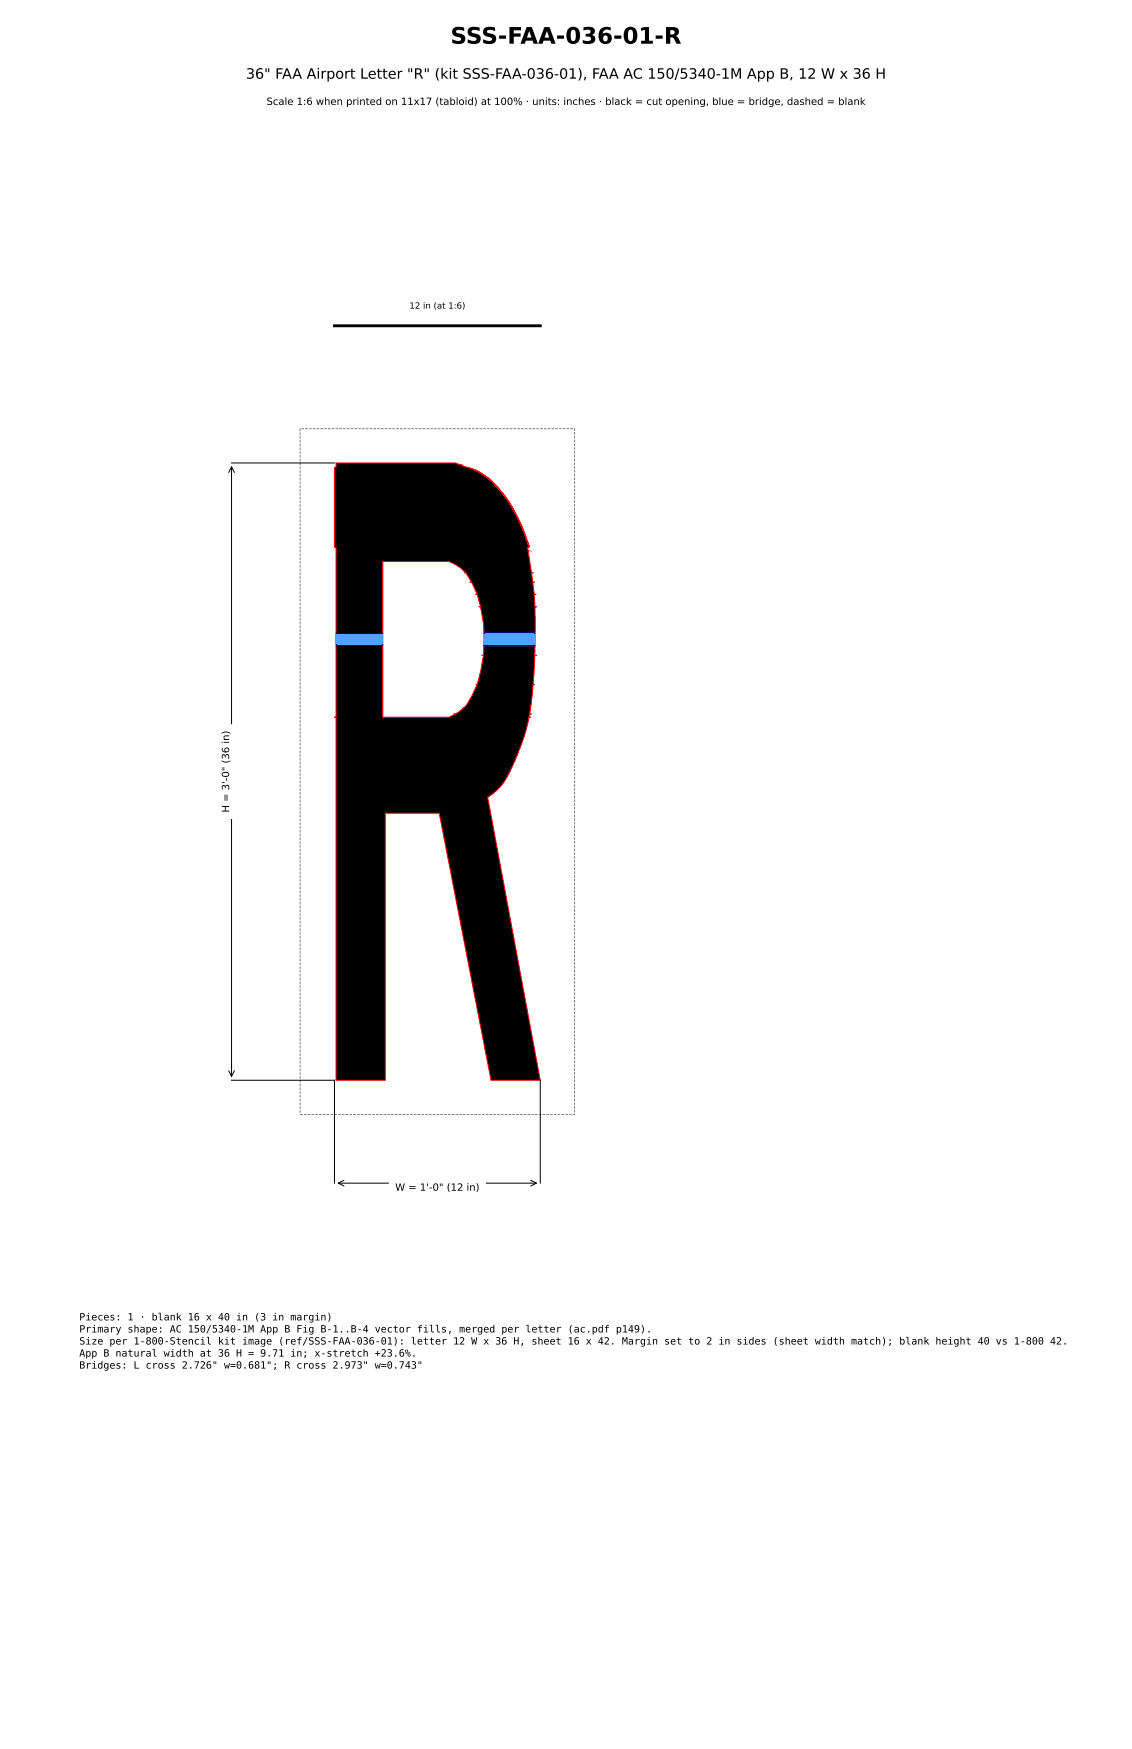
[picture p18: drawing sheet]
<svg xmlns="http://www.w3.org/2000/svg" width="279mm" height="432mm" viewBox="0 0 279 432" stroke-linecap="round" stroke-linejoin="round" font-family="sans-serif">
<defs><g id="words">
<text font-size="5.6" x="111.2" y="10.8">SSS-FAA-036-01-R</text>
<text font-size="3.5" x="60.7" y="19.4">36&quot; FAA Airport Letter &quot;R&quot; (kit SSS-FAA-036-01), FAA AC 150/5340-1M App B, 12 W x 36 H</text>
<g font-size="2.5">
<text x="65.8" y="25.9">Scale 1:6 when printed on 11x17 (tabloid) at 100% · units: inches · black = cut opening, blue = bridge, dashed = blank</text>
<text x="56.6" y="200.6" transform="rotate(-90 56.6 200.6)">H = 3'-0&quot; (36 in)</text>
<text x="97.5" y="294">W = 1'-0&quot; (12 in)</text>
<text x="19.6" y="326">Pieces: 1 · blank 16 x 40 in (3 in margin)</text>
<text x="19.6" y="329">Primary shape: AC 150/5340-1M App B Fig B-1..B-4 vector fills, merged per letter (ac.pdf p149).</text>
<text x="19.6" y="331.9">Size per 1-800-Stencil kit image (ref/SSS-FAA-036-01): letter 12 W x 36 H, sheet 16 x 42. Margin set to 2 in sides (sheet width match); blank height 40 vs 1-800 42.</text>
<text x="19.6" y="334.9">App B natural width at 36 H = 9.71 in; x-stretch +23.6%.</text>
<text x="19.6" y="337.9">Bridges: L cross 2.726&quot; w=0.681&quot;; R cross 2.973&quot; w=0.743&quot;</text>
</g>
<text font-size="2.1" x="101" y="76.2">12 in (at 1:6)</text>
</g></defs>
<path d="M74.1 105.8h67.7v169.4h-67.7z" fill="none" stroke="#808080" stroke-width=".25" stroke-dasharray=".7 .3" stroke-linecap="butt"/>
<path d="M82.9 114.3h29.5l4.9 1.7 3.5 2.3 3.2 3.4 2.3 3.3 2.4 4.9 1.8 4.8 .1 .4h-.4l1 6.2h.4l-.4 .2 .3 2.2h.4l-.4 .1 .3 2.9h.4l-.4 .1 .2 3h.4h-.4l.1 6.5h-12.7l-.1-2.4-.7-4.1h-.4h.4l-.8-3-.4-.1h.4l-1.4-2.9h-.4l.4-.1-1.4-2.2-.4-.1 .3-.1-1.2-1-2.9-1.7h-16.3v17.8h-11.6v-21.3h-.3v-.1v-19.6h.3zM82.9 159.3h11.6v17.8h16.3l2.7-1.5 1.5-1.4 1.4-2.3 1.4-2.9h-.4h.4l.8-3.1 .7-4.1h-.3h.3l.1-2.4h12.7l-.1 2.4h.4h-.4l-.4 7.2h.4h-.4l-.9 7.3h.4h-.4l-.1 .8h.4h-.4l-1.6 5.9-2 5-1.5 3.2a13.7 13.7 0 0 1-5.1 5.6l12.9 69.9h-12.1l-12.8-65.9h-13.3v65.9h-12.2v-89.6h-.4h.4z" fill="#000" stroke="#f00" stroke-width=".25"/>
<g fill="#4fa3ff" stroke="#00f" stroke-width=".25">
<path d="M82.9 156.4h11.6v2.9h-11.6z"/>
<path d="M119.4 156.3h12.7v3.1h-12.7z"/>
</g>
<path d="M56.4 116.7l.7-1.5 .8 1.5M57.1 115.2v150.6M57.1 114.3h25.4M56.4 264.3l.7 1.5 .8-1.5M57.1 266.7h25.4v25.4M133.3 266.7v25.4M83.5 292.1h48.9M84.9 291.4l-1.4 .7 1.4 .7M131 291.4l1.4 .7-1.4 .7" fill="none" stroke="#000" stroke-width=".25"/>
<path d="M82.5 80.4h50.8" fill="none" stroke="#000" stroke-width=".71"/>
<g fill="#fff" stroke="#fff" stroke-width=".35">
<path d="M96.1 290.7h23.7v5.3h-23.7z"/>
<path d="M53.3 179h5.3v23h-5.3z"/>
</g>
<use href="#words"/>
</svg>
